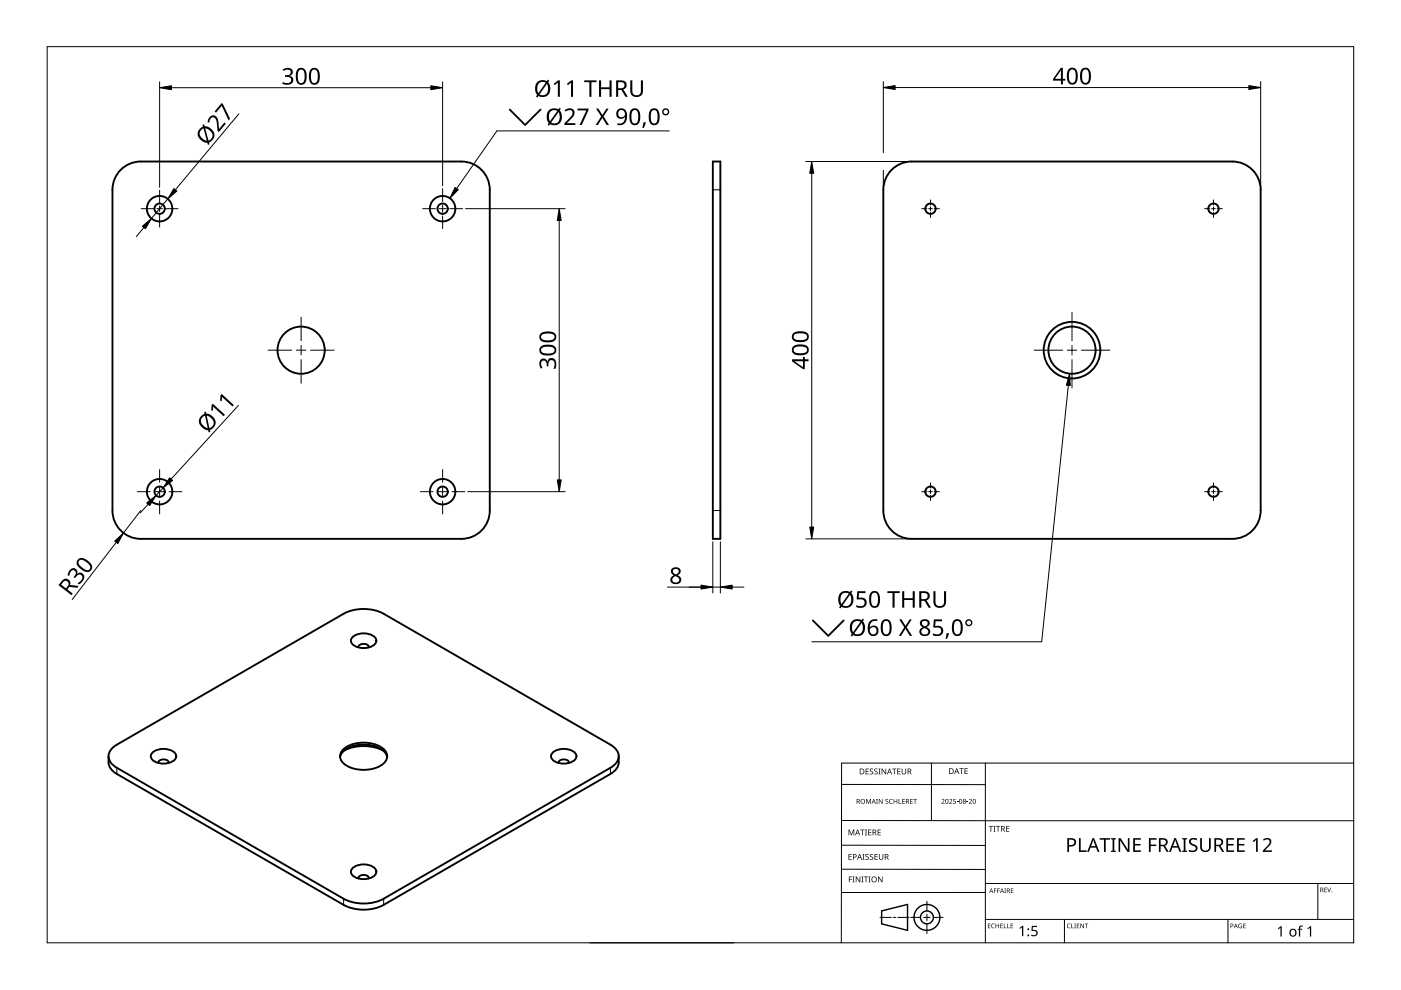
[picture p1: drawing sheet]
<svg xmlns="http://www.w3.org/2000/svg" width="297mm" height="210mm" viewBox="0 0 297 210" stroke-linecap="round" stroke-linejoin="round" font-family="sans-serif">
<g fill="none" stroke="#000" stroke-width=".4">
<path d="M25.6 36a6 6 0 0 1 4.2-1.8h68a6 6 0 0 1 6 6v68a6 6 0 0 1-6 6h-68a6 6 0 0 1-6-6v-68a6 6 0 0 1 1.8-4.2zM151.1 34.2h1.6v80h-1.6zM189 36a6 6 0 0 1 4.3-1.8h68a6 6 0 0 1 6 6v68a6 6 0 0 1-6 6h-68a6 6 0 0 1-6-6v-68a6 6 0 0 1 1.7-4.2zM74.8 135.1a3.7 3.7 0 0 1 4.9 .3 1.35 1.35 0 0 1-1.2 1.8 3.6 3.6 0 0 1-4-.9l-.1-.5zM76 137.3v-.1a1.21 1.21 0 0 1 1.1-.7 1.21 1.21 0 0 1 1.1 .7v.1M23.8 158.6l1-.7 48.1-27.8a9.4 9.4 0 0 1 8.4 0l48.1 27.8a2.55 2.55 0 0 1 1.3 3.8l-1.3 1.1-48.1 27.8a9.4 9.4 0 0 1-8.4 0l-48.1-27.8a2.55 2.55 0 0 1-1.3-3.8zM32.3 159.6a3.7 3.7 0 0 1 5 .3 1.35 1.35 0 0 1-1.3 1.8 3.6 3.6 0 0 1-3.9-.9l-.1-.5zM73 158.7a7.4 7.4 0 0 1 8.2 0 2.07 2.07 0 0 1 .9 2 2.07 2.07 0 0 1-1.5 1.7 7.6 7.6 0 0 1-7.6-.4 1.95 1.95 0 0 1 0-3.3zM81.2 159.1a9.4 9.4 0 0 0-8.3 0M117.2 159.6a3.7 3.7 0 0 1 4.9 .3 1.35 1.35 0 0 1-1.2 1.8 3.6 3.6 0 0 1-4-.9l-.1-.5zM23 160.3a3.2 3.2 0 0 0 1.8 3.8l48.1 27.8a9.4 9.4 0 0 0 8.4 0l48.1-27.8a3.3 3.3 0 0 0 1.8-3.8M33.6 161.8v-.1a1.21 1.21 0 0 1 1.1-.7 1.21 1.21 0 0 1 1.1 .7l-.1 .1"/>
<path d="M72.1 160.5a3.6 3.6 0 0 1 3.1-2.4 6.9 6.9 0 0 1 6.4 1.4l.5 1M118.4 161.8v-.1a1.21 1.21 0 0 1 1.1-.7 1.21 1.21 0 0 1 1.1 .7v.1M74.8 184a3.7 3.7 0 0 1 4.9 .4 1.35 1.35 0 0 1-1.2 1.8 3.6 3.6 0 0 1-4-.9l-.1-.5zM76 186.3v-.1a1.21 1.21 0 0 1 1.1-.7 1.21 1.21 0 0 1 1.1 .7v.1"/>
<circle cx="33.8" cy="44.2" r="2.7"/>
<circle cx="33.8" cy="44.2" r="1.1"/>
<circle cx="93.8" cy="44.2" r="2.7"/>
<circle cx="93.8" cy="44.2" r="1.1"/>
<circle cx="197.3" cy="44.2" r="1.1"/>
<circle cx="257.3" cy="44.2" r="1.1"/>
<circle cx="63.8" cy="74.2" r="5"/>
<circle cx="227.3" cy="74.2" r="6"/>
<circle cx="227.3" cy="74.2" r="5"/>
<circle cx="33.8" cy="104.2" r="2.7"/>
<circle cx="33.8" cy="104.2" r="1.1"/>
<circle cx="93.8" cy="104.2" r="2.7"/>
<circle cx="93.8" cy="104.2" r="1.1"/>
<circle cx="197.3" cy="104.2" r="1.1"/>
<circle cx="257.3" cy="104.2" r="1.1"/>
</g>
<path d="M151.1 40.2h1.6M151.1 108.2h1.6M24.8 162.8v1.3M129.4 162.8v1.3M72.9 190.6v1.3M81.3 190.6v1.3" fill="none" stroke="#000" stroke-width=".21"/>
<path d="M10 9.9h277v190h-277z" fill="none" stroke="#000" stroke-width=".21"/>
<g fill="none" stroke="#000" stroke-width=".21">
<path d="M178.4 179.2l30.5 .1M178.4 166.3l30.5 .1M178.5 174h108.6M197.5 161.8v12.2M208.9 161.8v38.1M287 161.8h-108.6v38.1M125.1 199.9h30.5M178.4 184.3h30.5M186.6 194.5h2.4M189.4 194.5h.5M190.4 194.5h2.4M193.1 194.5h2.1"/>
<path d="M195.8 194.5h1.4M196.5 191.1v2M196.5 193.8v1.4M196.5 195.9v2M197.9 194.5h2.1M208.9 189.2h-30.5M208.9 187.3h78.1M208.9 194.9h78.1M225.7 194.9v5M260.4 194.9v5M279.4 187.3v7.6"/>
</g>
<g fill="none" stroke="#000" stroke-width=".3">
<path d="M186.9 193.1l5.5-1.3v5.5l-5.5-1.4z"/>
<circle cx="196.5" cy="194.5" r="1.37"/>
<circle cx="196.5" cy="194.5" r="2.74"/>
</g>
<g fill="#000">
<path d="M179.9 175.9h.2l.4 1 .4-1h.2v1.2h-.1v-1.1l-.4 1.1h-.2l-.4-1.1 .1 1.1h-.2zM182.4 175.9h.9v.1h-.4v1.1h-.1v-1.1h-.4zM183.4 175.9h.4l-.1 .1v1l.1 .1h-.4l.1-.1v-1zM183.6 169.4h.2l.3 .8 .4-.8h.2v1h-.2v-.9l-.4 .9-.4-.9 .1 .9h-.2zM183.5 163h.7v.1h-.5v.4h.5v.1h-.5v.4h.5v.2h-.7zM184.1 175.9h.6v.1h-.5v.4h.5v.1h-.5v.5h.5v.1h-.6zM184.5 163.1l.4-.2 .2 .1v.1a.25 .25 0 0 0-.4-.1 .25 .25 0 0 0 0 .4 .4 .4 0 0 1 .5 .3 .4 .4 0 0 1-.3 .5 .4 .4 0 0 1-.5-.2h.1a.27 .27 0 0 0 .4 .1 .27 .27 0 0 0-.1-.4l-.3-.3zM185.4 163.1l.4-.2 .3 .1-.1 .1a.25 .25 0 0 0-.4-.1 .25 .25 0 0 0 0 .4 .4 .4 0 0 1 .5 .3 .4 .4 0 0 1-.3 .5 .4 .4 0 0 1-.5-.2h.1a.27 .27 0 0 0 .4 .1 .27 .27 0 0 0 0-.4l-.4-.3zM185.8 169.4h.3l-.1 .1v.8l.1 .1h-.3l.1-.1zM186.2 163h.5l-.2 .1v1l.2 .1h-.5l.2-.1v-1zM186.1 175.9h.6v.1h-.5v.4h.5v.1h-.5v.5h.5v.1h-.6zM186.3 169.4h.2l.5 .8v-.8h.1v1h-.1l-.6-.8v.8h-.1z"/>
<path d="M186.9 163h.2l.6 1v-1h.2v1.2h-.2l-.6-1v1h-.2zM187.8 169.5l.3-.1h.2v.2a.25 .25 0 0 0-.3-.1 .25 .25 0 0 0-.1 .3 .25 .25 0 0 0 .3 .1 .32 .32 0 0 1 0 .5 .32 .32 0 0 1-.5-.1 .25 .25 0 0 0 .4 .1 .25 .25 0 0 0 0-.4l-.3-.2zM188.6 169.5l.4-.1h.3l-.1 .2a.41 .41 0 0 0-.6 .3 .41 .41 0 0 0 .6 .4 .48 .48 0 0 1-.6-.1 .48 .48 0 0 1 0-.7zM189.1 163h1v.1h-.4v1.1h-.2v-1.1h-.4zM189.5 169.4h.1v.4h.5v-.4h.1v1h-.1v-.5h-.5v.5h-.1zM190.5 169.4h.2v.9h.4v.1h-.6zM190.2 163h.7v.1h-.5v.4h.5v.1h-.5v.4h.5v.2h-.7zM191.3 169.4h.5v.1h-.4v.3h.4v.1h-.4v.4h.4v.1h-.5zM191.2 163h.1v.8a.32 .32 0 0 0 .3 .3 .32 .32 0 0 0 .4-.4v-.7h.1v.7a.47 .47 0 0 1-.5 .5 .47 .47 0 0 1-.4-.5zM193 169.4h.5v.1h-.4v.3h.4v.1h-.4v.4h.4v.1h-.5zM193.6 169.4h.8v.1h-.3v.9h-.2v-.9h-.3zM199.6 169.5a.37 .37 0 0 1 .6 0 .37 .37 0 0 1-.2 .6l-.2 .2h.5v.1h-.7l.3-.4a.27 .27 0 0 0 .2-.3 .27 .27 0 0 0-.4-.1z"/>
<path d="M201.2 169.5a.37 .37 0 0 1 .6 0 .37 .37 0 0 1-.2 .6l-.2 .2h.5v.1h-.7l.3-.4a.27 .27 0 0 0 .3-.3 .27 .27 0 0 0-.5-.1zM202.1 169.4h.5v.1h-.4v.3a.34 .34 0 0 1 .5 .2 .34 .34 0 0 1-.2 .4 .34 .34 0 0 1-.4-.1 .29 .29 0 0 0 .4 0 .29 .29 0 0 0 0-.4 .29 .29 0 0 0-.4 0zM202.9 170l.3 .1zM203.4 162.9h.9v.1h-.4v1.1h-.1v-1.1h-.4zM204.9 170l.4 .1zM204.5 162.9h.7v.1h-.5v.4h.4v.1h-.4v.5h.5v.1h-.7zM205.4 169.5a.37 .37 0 0 1 .6 0 .37 .37 0 0 1-.2 .6l-.2 .2h.5v.1h-.7l.3-.4a.27 .27 0 0 0 .3-.3 .27 .27 0 0 0-.5-.1zM209.6 175.1h.9v.2h-.3v1h-.2v-1h-.4zM210.6 175.1h.5l-.2 .1v1l.2 .1h-.5l.2-.1v-1zM211.2 175.1h.9v.2h-.4v1h-.2v-1h-.3zM213.3 175.1h.7v.2h-.5v.3h.5v.2h-.5v.4h.5v.1h-.7zM252.2 178a1.38 1.38 0 0 1 1.6-.2l-.1 .3-.3-.1a.55 .55 0 0 0-.9 .3 .55 .55 0 0 0 .6 .7 .88 .88 0 0 1 .8 1.1 .88 .88 0 0 1-1.3 .6l-.5-.2v-.3h.1a.82 .82 0 0 0 1.3-.3l-.1-.4-.4-.2a.88 .88 0 0 1-.8-1.3z"/>
<path d="M254.5 177.7h.3v1.9a.76 .76 0 0 0 .8 .7 .76 .76 0 0 0 .7-.7v-1.9h.4v1.9a1.12 1.12 0 0 1-1.1 1.1 1.12 1.12 0 0 1-1.1-1.1zM180 185.8h.7v.2h-.6v.4h.5v.1h-.5v.6h-.1zM179.9 181.1h.7v.1h-.5v.4h.4v.1h-.4v.5h.5v.1h-.7zM180.8 185.8h.4l-.1 .2v.9l.1 .2h-.4l.1-.2v-.9zM181.4 185.8h.2l.7 1.1v-1.1h.1v1.3h-.2l-.6-1v1h-.2zM182.6 185.8h.5l-.2 .2v.9l.2 .2h-.5l.2-.2v-.9zM182.9 181.1h.4l-.1 .1v1l.1 .1h-.4l.1-.1v-1zM183.2 185.8h.9v.2h-.4v1.1h-.2v-1.1h-.3zM183.5 181.2l.5-.1h.2v.2a.25 .25 0 0 0-.4-.1 .25 .25 0 0 0 0 .4 .4 .4 0 0 1 .4 .3 .4 .4 0 0 1-.2 .4 .4 .4 0 0 1-.5-.2 .27 .27 0 0 0 .5 .1 .27 .27 0 0 0-.1-.4l-.4-.3zM184.2 185.8h.4l-.1 .2v.9l.1 .2h-.4l.1-.2v-.9zM184.5 181.2l.4-.1h.2v.2a.25 .25 0 0 0-.4-.1 .25 .25 0 0 0 0 .4 .4 .4 0 0 1 .5 .3 .4 .4 0 0 1-.3 .4 .4 .4 0 0 1-.5-.2h.1a.27 .27 0 0 0 .4 .1 .27 .27 0 0 0-.1-.4l-.3-.3zM185.4 181.1h.7v.1h-.5v.4h.5v.1h-.5v.5h.5v.1h-.7z"/>
<path d="M186.2 185.8h.1l.7 1.1v-1.1h.1v1.3h-.2l-.6-1v1h-.1zM186.3 181.1h.2v.8a.32 .32 0 0 0 .3 .3 .32 .32 0 0 0 .3-.3v-.8h.2v.8a.47 .47 0 0 1-.5 .4 .47 .47 0 0 1-.5-.4zM209.5 195.8h.5l-.4 .1v.3h.4l-.4 .1v.4l.4 .1h-.5zM210.3 196l.3-.2 .3 .1v.1a.39 .39 0 0 0-.6 .3 .39 .39 0 0 0 .6 .4 .46 .46 0 0 1-.7-.1 .46 .46 0 0 1 .1-.6zM210.7 188.4h.6l-.4 .1v.3h.4l-.4 .1v.4h-.2zM211.4 188.4h.6l-.4 .1v.3h.4l-.4 .1v.4h-.2zM211.1 195.8h.1v.4h.5v-.4h.1v1h-.1v-.5h-.5v.5h-.1zM212.1 195.8h.5l-.4 .1v.3h.4l-.4 .1v.4l.4 .1h-.5zM212.8 195.8h.2v.9l.4 .1h-.6zM212.9 188.4h.4l-.1 .1 .1 .8h-.4l.2-.1zM213.6 195.8h.1v.9l.4 .1h-.5zM214.3 195.8h.5l-.4 .1v.3h.4l-.4 .1v.4l.4 .1h-.5z"/>
<path d="M214.3 188.4h.6l-.5 .1v.3h.4l-.4 .1v.3l.5 .1h-.6zM216.1 196.8l.6-.5h.3v2.2h-.3v-1.9l-.4 .3zM218.8 196.3h1.1v.2h-.9l-.1 .7a.75 .75 0 0 1 1.1 .7 .75 .75 0 0 1-1.1 .6l-.3-.1v-.3l.3 .2a.51 .51 0 0 0 .8-.4 .51 .51 0 0 0-.7-.5l-.3-.1zM226.3 196l.4-.2 .3 .1-.1 .1a.39 .39 0 0 0-.6 .3 .39 .39 0 0 0 .6 .4 .46 .46 0 0 1-.6-.1 .46 .46 0 0 1 0-.6zM227.1 195.8h.2v.9l.4 .1h-.6zM227.8 195.8h.3l-.1 .1 .1 .9h-.3l.1-.1zM228.8 177.7h.3v2.6h1.3v.3h-1.6zM228.3 195.8h.5l-.4 .1v.3h.4l-.4 .1v.4l.4 .1h-.5zM229.1 195.8h.1l.5 .8v-.8h.1v1h-.1l-.5-.8v.8h-.1zM230 195.8h.7l-.3 .1v.9h-.1v-.9zM233.1 177.7h2.2v.3h-.9v2.6h-.3v-2.6h-1zM235.5 177.7h1.1v.2l-.3 .1v2.3l.3 .1v.2h-1.1v-.2l.4-.1v-2.3l-.4-.1z"/>
<path d="M237.2 177.7h.4l1.5 2.4v-2.4h.4v2.9h-.5l-1.5-2.4v2.4h-.3zM240.3 177.7h1.6v.3h-1.3v.9h1.2v.4h-1.2v1h1.3v.3h-1.6zM243.6 177.7h1.6v.3h-1.2v1.1h1.1v.3h-1.1v1.2h-.4zM250.6 177.7h1.1v.2l-.4 .1v2.3l.4 .1v.2h-1.1v-.2l.4-.1v-2.3l-.4-.1zM260 177.7h1.6v.3h-1.2v.9h1.2v.4h-1.2v1h1.2v.3h-1.6zM262.7 196l.6-.1-.1 .1a.4 .4 0 0 0-.5 .3 .4 .4 0 0 0 .5 .4v-.3l-.2-.1h.3v.5a.53 .53 0 0 1-.7-.1 .53 .53 0 0 1 .1-.7zM262.3 177.7h1.6v.3h-1.3v.9h1.2v.4h-1.2v1h1.3v.3h-1.6zM263.6 195.8h.5l-.4 .1v.3h.4l-.4 .1v.4l.4 .1h-.5zM265.6 178.3l.8-.6h.3v2.9h-.4v-2.5l-.5 .5zM267.8 178a.97 .97 0 0 1 1.1-.3 .97 .97 0 0 1 .6 .9l-.2 .6-1.1 1.1h1.5v.3h-2v-.3l1.2-1.2a.67 .67 0 0 0 .1-1 .67 .67 0 0 0-1 .2zM270.9 196.8l.6-.4h.2v2.2h-.2v-1.9l-.4 .3zM275.5 196.4l.7-.1v.2h-.4l-.1 .2v.2h.4v.2h-.4v1.5h-.3v-1.5h-.3l.3-.2z"/>
<path d="M277.2 196.8l.6-.4h.2v2.2h-.3v-1.9l-.4 .3zM280.8 188.2h.5l-.4 .1v.3h.4l-.4 .1v.4l.4 .1h-.5zM281.4 188.2h.1l.3 .8 .3-.8h.1l-.3 1h-.1z"/>
<path d="M181.6 169.4h.3a.29 .29 0 0 1 .4 .2 .29 .29 0 0 1-.2 .4l.3 .4h-.2l-.2-.4h-.2v.4h-.2zM181.8 169.5v.4h.1a.2 .2 0 0 0 .2-.2 .2 .2 0 0 0-.2-.2z"/>
<path d="M181.8 175.9h.1l.5 1.2h-.2l-.1-.4h-.5l-.2 .4h-.1zM181.8 176l-.2 .6h.4z"/>
<path d="M182.3 163h.4a.61 .61 0 0 1 .6 .6 .61 .61 0 0 1-.7 .6h-.3zM182.4 163.1v.9h.2a.48 .48 0 0 0 .5-.4 .48 .48 0 0 0-.5-.5z"/>
<path d="M182.4 169.9a.51 .51 0 0 1 1 0 .51 .51 0 0 1-1 0zM182.6 169.9a.4 .4 0 0 0 .8 0 .4 .4 0 0 0-.8 0z"/>
<path d="M185 175.9h.3a.35 .35 0 0 1 .5 .2 .35 .35 0 0 1-.3 .5l.4 .5h-.2l-.3-.5h-.2v.5h-.2zM185.2 176v.5h.1a.23 .23 0 0 0 .3-.3 .23 .23 0 0 0-.3-.2z"/>
<path d="M185.2 169.4l.5 1-.3-.3h-.4l-.2 .3zM185.2 169.5l-.1 .5h.3z"/>
<path d="M188.5 163h.2l.4 1.2h-.1l-.2-.4h-.5l-.1 .4h-.2zM188.6 163.1l-.2 .6h.4z"/>
<path d="M192.1 169.4h.3a.29 .29 0 0 1 .3 .2 .29 .29 0 0 1-.2 .4l.3 .4h-.1l-.3-.4h-.2v.4h-.1zM192.2 169.5v.4h.2a.2 .2 0 0 0 .2-.2 .2 .2 0 0 0-.3-.2z"/>
<path d="M192.4 163h.4a.35 .35 0 0 1 .4 .2 .35 .35 0 0 1-.2 .4l.3 .6h-.2l-.3-.5h-.2v.5h-.2zM192.6 163.1v.4h.2a.23 .23 0 0 0 .3-.2 .23 .23 0 0 0-.3-.2z"/>
<path d="M200.5 169.5l.4-.1 .2 .2v.5l-.2 .3h-.3l-.2-.2zM200.6 169.6v.1a.37 .37 0 0 0-.1 .4 .37 .37 0 0 0 .4 .2 .4 .4 0 0 0 .1-.5 .4 .4 0 0 0-.4-.2z"/>
<path d="M201.2 162.9h.4a.61 .61 0 0 1 .6 .6 .61 .61 0 0 1-.6 .6h-.4zM201.4 163v1h.1a.48 .48 0 0 0 .5-.5 .48 .48 0 0 0-.4-.5z"/>
<path d="M202.8 162.9h.1l.5 1.2h-.2l-.1-.4h-.5l-.1 .4h-.2zM202.8 163l-.1 .6h.3z"/>
<path d="M203.5 169.5l.3-.1 .2 .2v.5l-.2 .3h-.3l-.1-.2zM203.5 169.6v.1a.37 .37 0 0 0-.1 .4 .37 .37 0 0 0 .4 .2 .4 .4 0 0 0 .1-.5 .4 .4 0 0 0-.4-.2z"/>
<path d="M204.2 169.5a.29 .29 0 0 1 .5-.1 .29 .29 0 0 1-.1 .5 .29 .29 0 0 1 .1 .4 .29 .29 0 0 1-.4 0 .29 .29 0 0 1 .1-.4zM204.3 170.2a.2 .2 0 0 0 .4 0 .2 .2 0 0 0-.4 0zM204.3 169.7a.17 .17 0 0 0 .3 0 .17 .17 0 0 0-.3 0z"/>
<path d="M206.4 169.5l.3-.1 .2 .2v.5l-.2 .3h-.3l-.1-.2zM206.4 169.6v.1a.37 .37 0 0 0-.1 .4 .37 .37 0 0 0 .4 .2 .4 .4 0 0 0 .2-.5 .4 .4 0 0 0-.5-.2z"/>
<path d="M212.3 175.1h.3a.35 .35 0 0 1 .4 .3 .35 .35 0 0 1-.2 .4l.3 .5h-.2l-.3-.5h-.2v.5h-.1zM212.4 175.2v.5h.2a.23 .23 0 0 0 .3-.2 .23 .23 0 0 0-.3-.3z"/>
<path d="M226.3 177.7h.8a.92 .92 0 0 1 1.1 .9 .92 .92 0 0 1-1.2 .9h-.3v1.1h-.4zM226.7 178v1.2a.73 .73 0 0 0 .8-.1 .73 .73 0 0 0 .2-.8l-.3-.2z"/>
<path d="M245.7 177.7h.8a.84 .84 0 0 1 1 .6 .84 .84 0 0 1-.5 1l.8 1.3h-.4l-.7-1.2h-.6v1.2h-.4zM246.1 178v1.1h.4a.56 .56 0 0 0 .7-.5 .56 .56 0 0 0-.7-.6z"/>
<path d="M257.5 177.7h.8a.84 .84 0 0 1 1 .6 .84 .84 0 0 1-.6 1l.8 1.3h-.4l-.7-1.2h-.6v1.2h-.3zM257.8 178v1.1h.5a.56 .56 0 0 0 .7-.5 .56 .56 0 0 0-.7-.6z"/>
<path d="M180.8 181.1h.4a.41 .41 0 0 1 .4 .5 .41 .41 0 0 1-.6 .2v.5h-.2zM181 181.2v.5a.29 .29 0 0 0 .5-.3 .29 .29 0 0 0-.5-.2z"/>
<path d="M182.2 181.1h.1l.5 1.2h-.2l-.1-.4h-.5l-.1 .4h-.2zM182.3 181.2l-.2 .6h.3z"/>
<path d="M184.7 186.5a.61 .61 0 0 1 1.2 0 .61 .61 0 0 1-1.2 0zM184.9 186.5a.45 .45 0 0 0 .9 0 .45 .45 0 0 0-.9 0z"/>
<path d="M187.6 181.1h.3a.35 .35 0 0 1 .5 .2 .35 .35 0 0 1-.3 .4l.4 .6h-.2l-.3-.5h-.3v.5h-.1zM187.7 181.2v.5h.2a.23 .23 0 0 0 .3-.3 .23 .23 0 0 0-.3-.2z"/>
<path d="M210.1 188.4l.5 .9-.2-.3h-.4l-.3 .3zM210.2 188.5l-.2 .4h.3z"/>
<path d="M212.4 188.4l.5 .9-.3-.3h-.3l-.3 .3zM212.4 188.5l-.1 .4h.3z"/>
<path d="M213.5 188.4h.2a.28 .28 0 0 1 .4 .2 .28 .28 0 0 1-.2 .3l.3 .4-.4-.4h-.2v.4h-.1zM213.6 188.5v.3h.1a.19 .19 0 0 0 .3-.2 .19 .19 0 0 0-.3-.1z"/>
<path d="M231.6 177.7h.4l1.1 2.9h-.4l-.3-.9h-1.2l-.3 .9h-.4zM231.8 178.1l-.5 1.3h1z"/>
<path d="M249 177.7h.3l1.2 2.9h-.4l-.4-.9h-1.1l-.4 .9h-.3zM249.2 178.1l-.5 1.3h.9z"/>
<path d="M260.9 195.8h.2a.32 .32 0 0 1 .4 .4 .32 .32 0 0 1-.5 .2v.4h-.1zM261 195.9v.4a.24 .24 0 0 0 .4-.2 .24 .24 0 0 0-.4-.2z"/>
<path d="M262 195.8l.4 1-.2-.3h-.4l-.2 .3zM262 196l-.1 .4h.3z"/>
<path d="M273.6 197.1a.82 .82 0 0 1 1.2 .1 .82 .82 0 0 1-.2 1.2 .82 .82 0 0 1-1.2-.4zM273.8 197.2a.6 .6 0 0 0-.1 .8 .6 .6 0 0 0 .8 .2l.1-.3a.53 .53 0 0 0-.1-.6 .53 .53 0 0 0-.7-.1z"/>
<path d="M279.9 188.2h.3a.28 .28 0 0 1 .3 .2 .28 .28 0 0 1-.1 .3l.2 .5-.3-.4h-.2v.4h-.2zM280.1 188.3v.4h.1a.19 .19 0 0 0 .2-.2 .19 .19 0 0 0-.2-.2z"/>
<circle cx="218" cy="198.3" r=".2"/>
<circle cx="218" cy="197" r=".2"/>
<circle cx="282.4" cy="189.1" r=".09"/>
</g>
<g fill="none" stroke="#000" stroke-width=".21">
<path d="M29.9 44.2h2.7M33.2 44.2h1.2M33.8 40.3v2.7M33.8 43.6v1.2M33.8 45.5v2.7M35 44.2h2.7M89.6 44.2h2.7M93.1 44.2h1.5M93.8 40v2.7M93.8 43.5v1.5M93.8 45.8v2.7M95.4 44.2h2.7"/>
<path d="M195.4 44.2h1.1M196.9 44.2h.8M197.3 42.4v1.1M197.3 43.9v.7M197.3 45v1.1M198.1 44.2h1.1M255.4 44.2h1.1M256.9 44.2h.8M257.3 42.4v1.1M257.3 43.9v.7M257.3 45v1.1M258.1 44.2h1.1"/>
<path d="M56.8 74.2h5M62.8 74.2h2M63.8 67.2v5M63.8 73.2v2M63.8 76.2v5M65.8 74.2h5M219.3 74.2h6M226.3 74.2h2M227.3 66.2v6M227.3 73.2v2M227.3 76.2v6M229.3 74.2h6"/>
<path d="M33.8 99.5v2.7M93.8 99.5v2.7M29.1 104.2h2.7M32.8 104.2h2M33.8 103.2v2M33.8 106.2v2.7M35.8 104.2h2.7M89.1 104.2h2.7M92.8 104.2h2M93.8 103.2v2M93.8 106.2v2.7M95.8 104.2h2.7"/>
<path d="M195.4 104.2h1.1M196.9 104.2h.8M197.3 102.4v1.1M197.3 103.9v.7M197.3 105v1.1M198.1 104.2h1.1M255.4 104.2h1.1M256.9 104.2h.8M257.3 102.4v1.1M257.3 103.9v.7M257.3 105v1.1M258.1 104.2h1.1"/>
</g>
<g fill="none" stroke="#000" stroke-width=".21">
<path d="M33.8 17.3v22.4M36.3 18.6h55M93.8 17.3v22.1M187.3 17.3v15.1M189.8 18.6h75M267.3 17.3v22.3M50.7 24.1l-13.5 16.2M170.9 34.2h21.8M172.1 36.7v75M187.3 36.1v3.5M30.5 48.2l-1.6 2M35.6 42.2l-3.5 4.1"/>
<path d="M98.7 44.2h21.1M118.6 46.7v55M50.6 86l-14.3 15.6M24.7 115l-9.4 12.1M29.8 108.2l-3.6 4.8M31.4 106.9l-1.7 1.9M34.6 103.4l-1.5 1.7M99.2 104.2h20.6M151.1 114.9v10.8M152.7 114.9v10.8M170.9 114.2h21.8M141.5 124.5h11.2"/>
<path d="M155.2 124.5h2.5"/>
</g>
<g fill="#000">
<path d="M59.9 14.8a1.25 1.25 0 0 1 1.3-.5 1.25 1.25 0 0 1 .9 1 .85 .85 0 0 1-.7 .8 .93 .93 0 0 1 .8 1 .93 .93 0 0 1-1 .9l-1.3-.2v-.4a1.24 1.24 0 0 0 1.8-.3 .71 .71 0 0 0-.9-.8h-.4v-.4a.81 .81 0 0 0 .9 0 .81 .81 0 0 0 .3-.8 1.02 1.02 0 0 0-1.5-.1zM133.6 17h.5v2.3a.9 .9 0 0 0 .9 .9 .9 .9 0 0 0 .9-.9v-2.3h.4v2.3a1.35 1.35 0 0 1-1.3 1.3 1.35 1.35 0 0 1-1.4-1.3zM44.6 24.7a1.1 1.1 0 0 1 1.2-.1 1.1 1.1 0 0 1 .5 1.2l.2 1.5 1.1-1.3 .3 .2-1.5 1.8-.3-.2-.1-1.6a.98 .98 0 0 0-1.1-1.3l-.3 .4-.2 .7h-.4l.1-.6zM47 21.8l.3 .2 1.5 3.2-.3 .3-1.5-3.1-1.2 1.5-.3-.3zM107.9 23.1h.3l3.1 3.1 3.2-3.1a.19 .19 0 0 1 .2 0 .19 .19 0 0 1 0 .3l-3.4 3.3-3.4-3.3zM117.4 17.8l.9-.8h.4v3.5h-.4v-3l-.7 .6zM120.2 17.8l.9-.8h.4v3.5h-.4v-3l-.7 .6zM119.7 23.4a1.16 1.16 0 0 1 1.3-.4 1.16 1.16 0 0 1 .8 1.1l-.3 .7-1.3 1.3h1.8v.4h-2.3v-.4l1.1-1.1a.98 .98 0 0 0 .2-1.6l-.4-.1-.7 .4zM122.4 23h2.4v.3l-1.4 3.2h-.5l1.4-3.1h-1.9zM123.9 17h2.6v.4h-1.1v3.1h-.4v-3.1h-1.1zM126.4 23h.5l.8 1.4 .9-1.4h.4l-1 1.7 1.1 1.8h-.5l-.9-1.5-.9 1.5h-.5l1.2-1.8zM127 17h.4v1.5h1.8v-1.5h.5v3.5h-.5v-1.6h-1.8v1.6h-.4z"/>
<path d="M136.4 25.9l.5 .1-.4 1.1h-.3zM114.6 76.3a.85 .85 0 0 1 .9-.3 .85 .85 0 0 1 .6 .7 .93 .93 0 0 1 1-.8 .93 .93 0 0 1 .8 1l-.1 1.3h-.4a1.24 1.24 0 0 0-.3-1.8 .71 .71 0 0 0-.8 .9v.4h-.4a.81 .81 0 0 0-.1-.9 .81 .81 0 0 0-.8-.3 1.02 1.02 0 0 0 0 1.5l-.3 .2a1.65 1.65 0 0 1-.1-1.9zM45.1 85.6l2.6 2.3-.3 .4-2.2-2.1-.1 .9-.3-.1 .1-1.1zM47 83.5l2.6 2.4-.3 .3-2.2-2.1-.1 .9h-.3l.1-1.2zM14.9 120.8a.86 .86 0 0 1 1.1-.2 .86 .86 0 0 1 .3 1.1 .93 .93 0 0 1 1.3 0 .93 .93 0 0 1 .1 1.3l-1 .9-.3-.2a1.24 1.24 0 0 0 .9-1.7 .71 .71 0 0 0-1.2 .3l-.2 .3-.3-.2a.81 .81 0 0 0 .5-.8 .81 .81 0 0 0-.5-.7 1.02 1.02 0 0 0-.9 1.2l-.3-.1v-.2zM172.2 131.4h.3l3.1 3.1 3.1-3.1a.19 .19 0 0 1 .3 0 .19 .19 0 0 1 0 .3l-3.4 3.3-3.4-3.3zM181.8 125.4h1.7v.3h-1.4l-.1 1.1a1.17 1.17 0 0 1 1.8 .9 1.17 1.17 0 0 1-1.6 1.2l-.7-.2v-.4a1.03 1.03 0 0 0 1.8-.5 .93 .93 0 0 0-1.5-.7l-.2-.1zM188.1 125.4h2.7v.3h-1.1v3.1h-.5v-3.1h-1.1zM190.6 131.3h.5l.9 1.4 .8-1.4h.5l-1.1 1.7 1.2 1.8h-.5l-.9-1.5-1 1.5h-.4l1.1-1.8zM191.3 125.4h.4v1.4h1.8v-1.4h.4v3.4h-.4v-1.6h-1.8v1.6h-.4zM198 131.3h1.7v.4h-1.3l-.1 1a1.17 1.17 0 0 1 1.7 1 1.17 1.17 0 0 1-1.6 1.2l-.6-.2v-.4a1.03 1.03 0 0 0 1.7-.6 .93 .93 0 0 0-1.4-.6l-.2-.1zM197.9 125.4h.4v2.2a.9 .9 0 0 0 1 .9 .9 .9 0 0 0 .9-.9v-2.2h.4v2.2a1.35 1.35 0 0 1-1.4 1.3 1.35 1.35 0 0 1-1.3-1.3z"/>
<path d="M200.7 134.2l.5 .1-.4 1.1h-.3z"/>
<path d="M63.1 14.6a1.16 1.16 0 0 1 1.4 0 1.16 1.16 0 0 1 .5 1.2 1.69 1.69 0 0 1-1 2.2 1.27 1.27 0 0 1-1.3-1.6l.1-1.2zM63.4 14.9a2.16 2.16 0 0 0 .3 2.7 .82 .82 0 0 0 .9-1.1 1.35 1.35 0 0 0-.7-1.7z"/>
<path d="M65.9 14.6a1.16 1.16 0 0 1 1.4 0 1.16 1.16 0 0 1 .5 1.2 1.69 1.69 0 0 1-1 2.2 1.27 1.27 0 0 1-1.3-1.6l.1-1.2zM66.2 14.9a2.16 2.16 0 0 0 .3 2.7 .82 .82 0 0 0 .9-1.1 1.35 1.35 0 0 0-.7-1.7z"/>
<path d="M113.9 17.5l.5-.4a1.92 1.92 0 0 1 1.5 .1l.3-.3 .3 .2-.3 .3a1.81 1.81 0 0 1 .3 2.3 1.81 1.81 0 0 1-2.2 .7l-.1-.1-.3 .4-.3-.2 .3-.4a2.31 2.31 0 0 1 0-2.6zM116 17.8l-1.6 2.2a1.23 1.23 0 0 0 1.5-.1 1.23 1.23 0 0 0 .3-1.4zM114.3 17.6a1.93 1.93 0 0 0-.2 2.1l1.6-2.2-.8-.1z"/>
<path d="M130.6 17h1a1 1 0 0 1 1.2 .7 1 1 0 0 1-.6 1.3l.9 1.5h-.5l-.8-1.4h-.7v1.4h-.5zM131.1 17.4v1.3h.5a.67 .67 0 0 0 .8-.7 .67 .67 0 0 0-.8-.6z"/>
<path d="M224.9 14.4h.5v2.3h.5v.4h-.5v.8h-.5v-.8h-1.6v-.4zM224.9 14.8l-1.2 1.9h1.2z"/>
<path d="M226.6 14.6a1.16 1.16 0 0 1 1.4-.1 1.16 1.16 0 0 1 .5 1.2 1.69 1.69 0 0 1-1 2.2 1.27 1.27 0 0 1-1.3-1.5l.1-1.2zM226.9 14.9a2.16 2.16 0 0 0 .3 2.7 .82 .82 0 0 0 .9-1.1 1.35 1.35 0 0 0-.8-1.8z"/>
<path d="M229.4 14.6a1.16 1.16 0 0 1 1.3-.1 1.16 1.16 0 0 1 .6 1.2 1.69 1.69 0 0 1-1 2.2 1.27 1.27 0 0 1-1.3-1.5l.1-1.2zM229.7 14.9a2.16 2.16 0 0 0 .3 2.7 .82 .82 0 0 0 .9-1.1 1.35 1.35 0 0 0-.8-1.8z"/>
<path d="M42.9 26.5l.4-.1 .1 .4a1.81 1.81 0 0 1 1.9 1.2 1.81 1.81 0 0 1-.8 2.1l-.2 .1 .1 .4-.3 .1-.1-.4a1.84 1.84 0 0 1-1.8-1.1 1.84 1.84 0 0 1 .3-2l.5-.4zM43.5 27.2l.7 2.6a1.23 1.23 0 0 0 .9-1.2 1.23 1.23 0 0 0-.9-1.1zM42.7 27.5l-.2 .3a1.34 1.34 0 0 0 .9 1.9l.4 .1-.6-2.6z"/>
<path d="M116.3 23.4l.5-.3a1.92 1.92 0 0 1 1.6 .1l.2-.3 .3 .2-.2 .3a1.81 1.81 0 0 1 .3 2.3 1.81 1.81 0 0 1-2.2 .7l-.2-.1-.2 .4-.3-.2 .2-.4a2.31 2.31 0 0 1 0-2.7zM118.4 23.8l-1.5 2.2a1.23 1.23 0 0 0 1.4-.1 1.23 1.23 0 0 0 .4-1.4zM116.7 23.6a1.93 1.93 0 0 0-.1 2.1l1.6-2.2-.8-.1z"/>
<path d="M131 23.3a1.22 1.22 0 0 1 1.4-.1 1.22 1.22 0 0 1 .5 1.3 1.64 1.64 0 0 1-2 2v-.4a1.16 1.16 0 0 0 1.2-.2 1.16 1.16 0 0 0 .4-1.1 1.08 1.08 0 0 1-1.6 .1 1.08 1.08 0 0 1 .1-1.6zM131 24.1a.8 .8 0 0 0 1.6 0 .8 .8 0 0 0-1.6 0z"/>
<path d="M133.9 23.2a1.16 1.16 0 0 1 1.3-.1 1.16 1.16 0 0 1 .5 1.2 1.69 1.69 0 0 1-1 2.2 1.27 1.27 0 0 1-1.3-1.5l.1-1.2zM134.1 23.5a2.16 2.16 0 0 0 .3 2.7 .82 .82 0 0 0 .9-1.1 1.35 1.35 0 0 0-.7-1.8z"/>
<path d="M138 23.2a1.16 1.16 0 0 1 1.3-.1 1.16 1.16 0 0 1 .5 1.2 1.69 1.69 0 0 1-1 2.2 1.27 1.27 0 0 1-1.3-1.5l.2-1.2zM138.2 23.5a2.16 2.16 0 0 0 .3 2.7 .82 .82 0 0 0 .9-1.1 1.35 1.35 0 0 0-.7-1.8z"/>
<path d="M140.4 23.7a.75 .75 0 0 1 1.5 0 .75 .75 0 0 1-1.5 0zM140.7 23.7a.46 .46 0 0 0 .9 0 .46 .46 0 0 0-.9 0z"/>
<path d="M114.6 73.5a2.6 2.6 0 0 1 3.2 .2 1.22 1.22 0 0 1-.2 1.3 1.22 1.22 0 0 1-1.2 .4 1.53 1.53 0 0 1-2-1zM114.9 73.8a.75 .75 0 0 0 0 .9 .75 .75 0 0 0 .9 .2h1a.69 .69 0 0 0 .8-.7 .69 .69 0 0 0-.8-.7h-1.3z"/>
<path d="M114.6 70.7a2.6 2.6 0 0 1 3.2 .2 1.22 1.22 0 0 1-.2 1.3 1.22 1.22 0 0 1-1.2 .4 1.53 1.53 0 0 1-2-1zM114.9 71a.75 .75 0 0 0 0 .9 .75 .75 0 0 0 .9 .3l1-.1a.69 .69 0 0 0 .8-.7 .69 .69 0 0 0-.8-.6h-1.3z"/>
<path d="M168.1 73.5a2.6 2.6 0 0 1 3.3 .2 1.22 1.22 0 0 1-.2 1.3 1.22 1.22 0 0 1-1.3 .3 1.53 1.53 0 0 1-2-1zM168.5 73.7a.75 .75 0 0 0-.1 1 .75 .75 0 0 0 .9 .2h1a.69 .69 0 0 0 .8-.7 .69 .69 0 0 0-.8-.7h-1.3z"/>
<path d="M168.1 70.7a2.6 2.6 0 0 1 3.3 .2 1.22 1.22 0 0 1-.2 1.3 1.22 1.22 0 0 1-1.3 .3 1.53 1.53 0 0 1-2-1zM168.5 70.9a.75 .75 0 0 0-.1 1 .75 .75 0 0 0 .9 .2h1a.69 .69 0 0 0 .8-.7 .69 .69 0 0 0-.8-.7h-1.3z"/>
<path d="M167.9 76.2h2.4v-.5h.3v.5h.8v.4h-.8v1.7h-.3l-2.4-1.7zM168.4 76.6l1.9 1.2v-1.2z"/>
<path d="M43.3 87.4l.3-.1 .1 .4a1.81 1.81 0 0 1 1.9 1.3 1.81 1.81 0 0 1-.9 2.1l-.2 .1 .1 .4-.4 .1-.1-.5a1.84 1.84 0 0 1-1.7-1.1 1.84 1.84 0 0 1 .4-2l.6-.4zM43.8 88.1l.6 2.7a1.23 1.23 0 0 0 .9-1.2 1.23 1.23 0 0 0-.8-1.2zM42.9 88.5l-.2 .2a1.34 1.34 0 0 0 .9 1.9l.4 .2-.5-2.7z"/>
<path d="M16.6 118.6a1.58 1.58 0 0 1 2.2 .4 1.2 1.2 0 0 1 .8 1.1 1.2 1.2 0 0 1-.8 1.2 2.59 2.59 0 0 1-2.5-2.1zM16.8 118.9a1.34 1.34 0 0 0 .9 1.7l.3 .1a.69 .69 0 0 0 1 0 .69 .69 0 0 0-.2-1.1 1.91 1.91 0 0 0-1.9-.8z"/>
<path d="M13.2 123.1a.97 .97 0 0 1 1.2-.3 .97 .97 0 0 1 .5 1.2l1.8 .2-.3 .4-1.7-.2-.4 .6 1.1 .9-.2 .3-2.8-2.1zM13.4 123.4l-.4 .6 1 .7 .3-.4a.65 .65 0 0 0 .1-.9 .65 .65 0 0 0-1 0z"/>
<path d="M142.4 120.6a1.03 1.03 0 0 1 1.3-.3 1.03 1.03 0 0 1 .5 1.2l-.5 .5a1 1 0 0 1 .7 1.2 1 1 0 0 1-1.4 .6 .94 .94 0 0 1-.9-.8 .94 .94 0 0 1 .7-1l-.1-.1a.88 .88 0 0 1-.3-1.3zM142.5 122.9a.7 .7 0 0 0 1.4 0 .7 .7 0 0 0-1.4 0zM142.7 121.2a.6 .6 0 0 0 1.2 0 .6 .6 0 0 0-1.2 0z"/>
<path d="M178.1 125.8l.5-.4a1.92 1.92 0 0 1 1.6 .1l.2-.3 .3 .2-.2 .3a1.81 1.81 0 0 1 .3 2.3 1.81 1.81 0 0 1-2.2 .8l-.2-.1-.2 .3-.3-.2 .3-.4a2.31 2.31 0 0 1-.1-2.6zM180.2 126.1l-1.5 2.2a1.23 1.23 0 0 0 1.4-.1 1.23 1.23 0 0 0 .4-1.4zM178.6 126a1.93 1.93 0 0 0-.2 2.1l1.6-2.2-.8-.2z"/>
<path d="M180.6 131.7l.5-.3a1.93 1.93 0 0 1 1.6 .1l.2-.3 .3 .2-.3 .3a1.81 1.81 0 0 1 .3 2.3 1.81 1.81 0 0 1-2.1 .7l-.2-.1-.2 .4-.3-.2 .2-.4a2.31 2.31 0 0 1 0-2.7zM182.7 132.1l-1.6 2.2a1.23 1.23 0 0 0 1.5-.1 1.23 1.23 0 0 0 .3-1.4zM181 131.9a1.93 1.93 0 0 0-.1 2.1l1.5-2.2-.7-.1z"/>
<path d="M184.5 131.7l.5-.3 .6-.1h.4v.4a1.18 1.18 0 0 0-1.6 1.3 1.08 1.08 0 0 1 1.6-.1 1.08 1.08 0 0 1 0 1.6 1.22 1.22 0 0 1-1.5 .2 1.22 1.22 0 0 1-.5-1.4l.1-.9zM184.4 133.7a.76 .76 0 0 0 1.5 0 .76 .76 0 0 0-1.5 0z"/>
<path d="M184.7 125.5a1.16 1.16 0 0 1 1.3 0 1.16 1.16 0 0 1 .6 1.2 1.69 1.69 0 0 1-1 2.2 1.27 1.27 0 0 1-1.3-1.6l.1-1.2zM185 125.9a2.16 2.16 0 0 0 .2 2.6 .82 .82 0 0 0 .9-1.1 1.35 1.35 0 0 0-.7-1.7z"/>
<path d="M187.2 131.5a1.16 1.16 0 0 1 1.3-.1 1.16 1.16 0 0 1 .5 1.3 1.69 1.69 0 0 1-1 2.2 1.27 1.27 0 0 1-1.3-1.6l.1-1zM187.4 131.8a2.16 2.16 0 0 0 .3 2.7 .82 .82 0 0 0 .9-1.1 1.35 1.35 0 0 0-.7-1.8z"/>
<path d="M194.9 125.4h1a1 1 0 0 1 1.2 .6 1 1 0 0 1-.7 1.3l1 1.5h-.5l-.9-1.4h-.7v1.4h-.4zM195.3 125.7v1.3h.6a.67 .67 0 0 0 .8-.6 .67 .67 0 0 0-.9-.7z"/>
<path d="M195.2 131.6a1.03 1.03 0 0 1 1.3-.3 1.03 1.03 0 0 1 .5 1.2l-.5 .5a1 1 0 0 1 .7 1.3 1 1 0 0 1-1.4 .5 .94 .94 0 0 1-.9-.8 .94 .94 0 0 1 .7-1l-.1-.1a.88 .88 0 0 1-.3-1.3zM195.3 133.9a.7 .7 0 0 0 1.4 0 .7 .7 0 0 0-1.4 0zM195.5 132.2a.6 .6 0 0 0 1.2 0 .6 .6 0 0 0-1.2 0z"/>
<path d="M202.3 131.5a1.16 1.16 0 0 1 1.3-.1 1.16 1.16 0 0 1 .5 1.3 1.69 1.69 0 0 1-1 2.2 1.27 1.27 0 0 1-1.3-1.6l.1-1zM202.5 131.8a2.16 2.16 0 0 0 .3 2.7 .82 .82 0 0 0 .9-1.1 1.35 1.35 0 0 0-.7-1.8z"/>
<path d="M204.7 132a.75 .75 0 0 1 1.5 0 .75 .75 0 0 1-1.5 0zM205 132a.46 .46 0 0 0 .9 0 .46 .46 0 0 0-.9 0z"/>
</g>
<g fill="#000" stroke="#000" stroke-width=".21">
<path d="M33.8 18.6l2.5-.4v.8zM91.3 18.2l2.5 .4-2.5 .4zM187.3 18.6l2.5-.5v.9zM264.8 18.1l2.5 .5-2.5 .4zM172.1 34.2l.4 2.5h-.8zM30.2 48l1.9-1.7-1.3 2.2zM36.9 40l.6 .5-1.9 1.7zM118.6 44.2l.4 2.5h-.9zM24.3 114.7l1.9-1.7-1.2 2.2zM31.1 106.6l2-1.5-1.4 2.1zM36 101.3l.6 .6-2 1.5zM118.1 101.7h.9l-.4 2.5z"/>
<path d="M171.7 111.7h.8l-.4 2.5zM148.6 124.1l2.5 .4-2.5 .4zM152.7 124.5l2.5-.4v.8z"/>
</g>
<path d="M96.5 39.7l.7 .5-1.8 1.8zM226.8 79.2l.1 2.6-.8-.1z" fill="#000" stroke="#000" stroke-width=".21"/>
<path d="M141.9 27.8h-36.5l-10 14.2M226.8 79.2l-5.9 56.9h-48.8" fill="none" stroke="#000" stroke-width=".21"/>
</svg>
